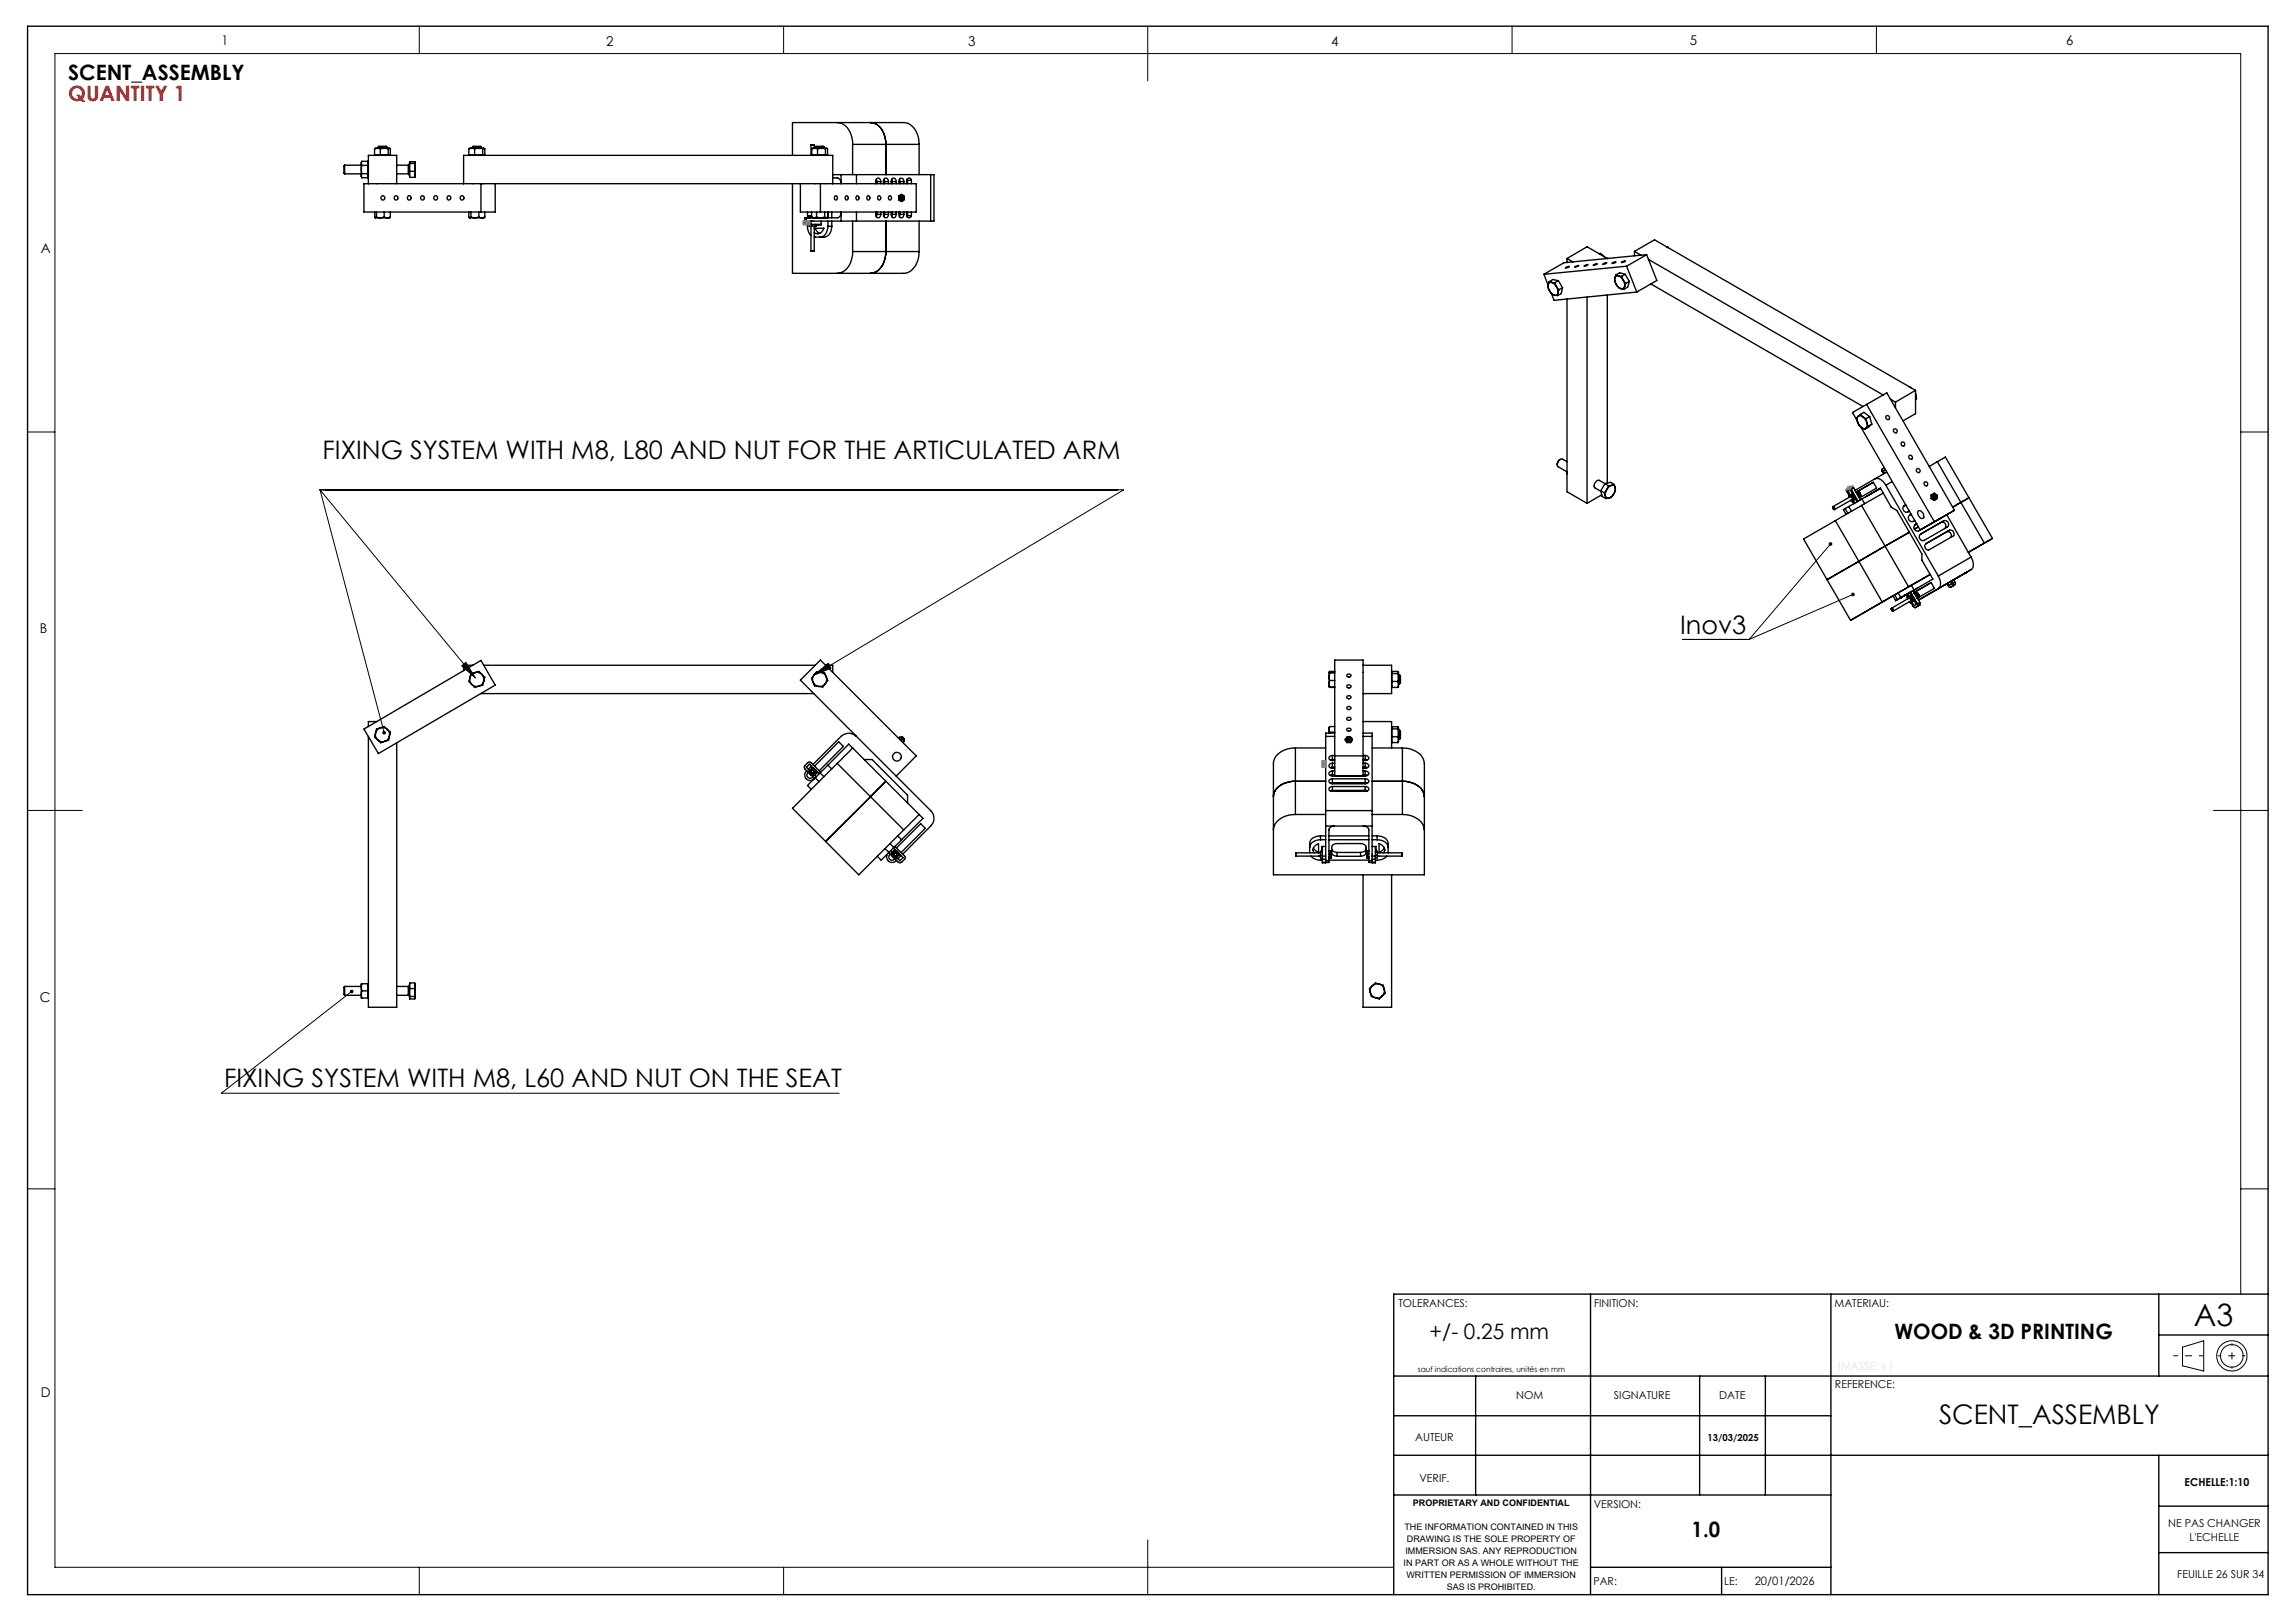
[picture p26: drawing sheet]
<svg xmlns="http://www.w3.org/2000/svg" width="420mm" height="297mm" viewBox="0 0 420 297" stroke-linecap="round" stroke-linejoin="round" font-family="sans-serif">
<defs><g id="words">
<text font-size="5.6" x="401.5" y="242.6">A3</text>
<text font-size="4.9" x="354.9" y="260.7">SCENT_ASSEMBLY</text>
<g font-size="4.7">
<text x="59" y="84.1">FIXING SYSTEM WITH M8, L80 AND NUT FOR THE ARTICULATED ARM</text>
<text x="307.5" y="116">Inov3</text>
<text x="41" y="199">FIXING SYSTEM WITH M8, L60 AND NUT ON THE SEAT</text>
</g>
<g font-size="3.9">
<text x="12.5" y="14.7">SCENT_ASSEMBLY</text>
<text x="261.6" y="245">+/- 0.25 mm</text>
<text x="346.7" y="245">WOOD &amp; 3D PRINTING</text>
<text x="309.6" y="281.3">1.0</text>
</g>
<text font-size="3.9" fill="#f00" x="12.5" y="18.6">QUANTITY 1</text>
<g font-size="2.5">
<text x="40.5" y="8.2">1</text>
<text x="110.9" y="8.4">2</text>
<text x="177.2" y="8.4">3</text>
<text x="243.6" y="8.4">4</text>
<text x="309.3" y="8.2">5</text>
<text x="378.1" y="8.2">6</text>
<text x="7.4" y="46.4">A</text>
<text x="7.3" y="115.8">B</text>
<text x="7.3" y="183.3">C</text>
<text x="7.5" y="255.6">D</text>
</g>
<text font-size="2.1" x="321.1" y="290.1">20/01/2026</text>
<g font-size="2">
<text x="255.9" y="239.1">TOLERANCES:</text>
<text x="291.7" y="239.1">FINITION:</text>
<text x="335.7" y="239.1">MATERIAU:</text>
<text x="277.5" y="256.1">NOM</text>
<text x="295.4" y="256.1">SIGNATURE</text>
<text x="314.6" y="256.1">DATE</text>
<text x="335.8" y="254">REFERENCE:</text>
<text x="259" y="263.6">AUTEUR</text>
<text x="259.8" y="271.2">VERIF.</text>
<text x="291.7" y="276">VERSION:</text>
<text x="399.8" y="272">ECHELLE:1:10</text>
<text x="396.8" y="279.5">NE PAS CHANGER</text>
<text x="400.7" y="282">L'ECHELLE</text>
<text x="291.6" y="290.1">PAR:</text>
<text x="315.5" y="290.1">LE:</text>
<text x="398.5" y="288.7">FEUILLE 26 SUR 34</text>
</g>
<text font-size="1.8" x="312.5" y="263.7">13/03/2025</text>
<g font-size="1.6">
<text x="258.6" y="275.6">PROPRIETARY AND CONFIDENTIAL</text>
<text x="257" y="280">THE INFORMATION CONTAINED IN THIS</text>
<text x="256.9" y="286.6">IN PART OR AS A WHOLE WITHOUT THE</text>
<text x="257.2" y="284.4">IMMERSION SAS. ANY REPRODUCTION</text>
<text x="257.5" y="282.2">DRAWING IS THE SOLE PROPERTY OF</text>
<text x="257.4" y="288.8">WRITTEN PERMISSION OF IMMERSION</text>
<text x="264.8" y="291">SAS IS PROHIBITED.</text>
</g>
<text font-size="1.4" x="259.5" y="251">sauf indications contraires, unités en mm</text>
</g></defs>
<g fill="none" stroke="#000" stroke-width=".25">
<path d="M5 4.8h410.1v287h-410.1zM63.1 30.2l-.2 .1v1.4l.2 .1M63.1 30.2v1.6M63.1 30.2h3M63.1 31.8h3M66.2 30.3v1.5M66.2 31.8v.7M66.2 29.5v.8M66.2 29.5l-.1 .3v2.4l.1 .3M66.2 31.8h1.1M66.2 29.5h1.1M66.2 30.3h1.1"/>
<path d="M66.2 32.5h1.1M67.3 29.5v.8M67.3 30.3v1.5M67.3 31.8v.7M67.3 29.5l.1 .3M67.4 33.6v-5.2h5.2v5.2M67.4 32.2l-.1 .3M68.5 27.2h1.1M68.5 28.3l.5 .1 .6-.1M68.5 28.3l.3 .1M68.5 27.2v1.1M68.6 38.8l.1 1"/>
<path d="M68.7 39.8v.1M68.7 39.9h.9M68.9 39.7l.7 .2M68.9 39.7l-.2 .2M68.9 38.8v.9M69.2 26.9h1.6M69.2 26.9v.2M69.6 27.2h1.4M69.6 28.3l.6 .1 .8-.1M69.6 39.9h1.3M69.6 27.2v1.1M70.3 39.7l.6 .2"/>
<path d="M70.3 39.7l-.7 .2M70.3 38.8v.9M70.6 26.8h-1.3l-.1 .1M70.6 26.8h.1M70.7 26.8l.1 .1M70.8 26.9v.2M71 27.2h.4v1.1l-.2 .1-.2-.1M71 27.2v1.1M71.3 27.2l-2.5-.1-.3 .1M71.3 28.4h-.1M71.4 39.7l-.5 .2M71.4 39.7l-.1 .2h-.4"/>
<path d="M71.4 38.8v.9M72.6 30.2h2.1v1.6h-2.1M74.7 31.7l.2 .1M74.9 31.8v.1M74.9 30.2v1.6M74.9 30.2l-.2 .1M74.9 30.1v.1M75 29.8v2.4M75 31.4h.9M75 29.9h.9M75.9 29.9l.1 .8M75.9 31.4l.1 .5"/>
<path d="M76 29.7h.1M76 30.7l-.1 .7M76 30.7v1.2M76 31.9l-.1 .6M76 29.7l-.1 .2M76 29.7v1M76 29.7l-.1-.1h-.9v2.9h.9M84.8 33.6v-5.2h67.6v5.2M85.8 27.2h1.1M85.8 28.3l.5 .1 .6-.1M85.8 38.8v.9l.2 .2M85.8 28.3l.2 .1"/>
<path d="M85.8 27.2v1.1M85.9 39.8l.1 .1M86 39.9h.9M86.2 39.7l.7 .2M86.2 39.7l-.2 .2M86.2 38.8v.9M86.5 26.9l.1-.1h1.3l.2 .1M86.5 26.9h1.6M86.5 26.9v.2M86.9 27.2h1.4M86.9 28.3l.6 .1 .8-.1M86.9 27.2v1.1"/>
<path d="M86.9 39.9h1.3M87.6 39.7l-.7 .2M87.6 39.7l.6 .2M87.6 38.8v.9M88 33.6v5.2M88.1 26.9v.2M88.3 27.2h.4v1.1l-.2 .1-.2-.1M88.3 27.2v1.1M88.6 27.2l-2.6-.1-.2 .1M88.6 28.4h-.1M88.7 39.7l-.5 .2M88.7 39.7l-.2 .2h-.3"/>
<path d="M88.7 38.8v.9M90.6 33.6v5.2h-24v-5.2h101.1v5.2h-21.2v-5.2M145 33.6v16.4h20.4a3.5 3.5 0 0 0 2.8-4M147.6 39.9h-.3v1.2M147.6 39.9v.6M147.8 38.8v1.1M148.1 39.6h.4h-.2M148.1 39.6h.2M148.1 39.6v.3M148.2 39.5l-.1 .1M148.2 39.5l.1 .1M148.2 39.5h.3l-.2 .1"/>
<path d="M148.3 39.6v.3M148.4 26.5h.6M148.4 26.5v1.9M148.5 39.7l.5 .2M148.5 38.8v.9M148.6 27.2h1M148.6 28.3l.4 .1 .6-.1M148.6 28.3l.2 .1M148.6 27.2v1.1M148.9 39.9h.1M149 39.9h1.2M149 26.5v.6"/>
<path d="M149.2 26.9l.1-.1h1.4l.1 .1M149.2 26.9h1.6M149.2 26.9v.2M149.3 39.9h.1M149.4 39.7l.8 .2M149.4 39.7l-.4 .2M149.4 38.8v.9M149.6 27.2h1.5M149.6 28.3l.6 .1 .9-.1M149.6 27.2v1.1M150.1 33.6v5.2M150.2 39.9h1"/>
<path d="M150.8 26.9v.2M150.9 39.7l-.7 .2M150.9 39.7l.3 .2M150.9 38.8v.9M151.1 27.2h.3v1.1l-.2 .1-.1-.1M151.1 27.2v1.1M151.3 27.2l-2.5-.1-.2 .1M151.3 28.4h-.1M151.4 39.8l-.2 .1M151.5 38.8v.9l-.3 .2M151.5 38.8v1.1M152.2 38.8v1.1"/>
<path d="M152.4 32.6h.8a.96 .96 0 0 1 .7 1M152.4 32h1.5M152.9 35.8a.35 .35 0 0 1 .3 .4 .35 .35 0 0 1-.4 .3l-.1-.3zM153.2 22.4a3.1 3.1 0 0 1 2.7 2.9l.1 1.1M153.9 32h2.8M153.9 38.9a.88 .88 0 0 1-.7 1h-5.6M153.9 32v1.6M153.9 38.8v1.7M154.8 35.8a.35 .35 0 0 1 .4 .4 .35 .35 0 0 1-.4 .3l-.1-.3zM156 26.4v5.6M156 26.4h12.2M156.7 32h13.6"/>
<path d="M156.7 32v1.6M156.7 38.8v1.7M156.8 35.8a.35 .35 0 0 1 .4 .4 .35 .35 0 0 1-.5 .3l-.1-.3zM158.8 35.8a.35 .35 0 0 1 .4 .4 .35 .35 0 0 1-.5 .3l-.1-.4zM159.3 22.4a3.1 3.1 0 0 1 2.7 2.9l.1 1.1v5.6M160.3 38.8a.87 .87 0 0 0 .3 1.1 .53 .53 0 0 0 .6-.7M160.4 32.8l.1 .4M160.5 39.2l-.1 .4M160.5 33.2h.7M160.5 39.2h.7M160.5 33.2v.4M160.5 38.8v.4"/>
<path d="M160.8 35.8a.35 .35 0 0 1 .4 .4 .35 .35 0 0 1-.5 .3l-.1-.4zM161.2 33.2a.48 .48 0 0 0-.5-.6 .48 .48 0 0 0-.4 .6v.4M161.2 33.2v.4M161.2 38.8v.4M161.7 38.8a.87 .87 0 0 0 .3 1.1 .53 .53 0 0 0 .6-.7M161.8 32.8l.1 .4M161.9 39.2l-.1 .4M161.9 33.2h.7M161.9 39.2h.7M161.9 33.2v.4M161.9 38.8v.4M162.6 33.2a.48 .48 0 0 0-.5-.6 .48 .48 0 0 0-.4 .6v.4"/>
<path d="M162.6 33.2v.4M162.6 38.8v.4M162.8 35.8a.35 .35 0 0 1 .4 .4 .35 .35 0 0 1-.5 .3l-.1-.4zM163.1 38.8v.4a.48 .48 0 0 0 .4 .7 .48 .48 0 0 0 .5-.7M163.2 32.8l.1 .4M163.3 39.2l-.1 .4M163.3 33.2h.7M163.3 39.2h.7M163.3 33.2v.4M163.3 38.8v.4M164 33.2a.48 .48 0 0 0-.5-.6 .48 .48 0 0 0-.4 .6v.4M164 33.2v.4"/>
<path d="M164 38.8v.4M164.5 35.9h.2M164.5 36.5h.2M164.5 35.9v.6M164.5 36.5l.4 .4h.2M164.5 38.8v.4a.48 .48 0 0 0 .5 .7 .48 .48 0 0 0 .4-.7M164.6 32.8l.1 .4M164.7 39.2l-.1 .4M164.7 36.5l.4 .4M164.7 33.2v.4M164.7 35.9v.6M164.7 38.8v.4"/>
<path d="M164.7 33.2h.7M164.7 39.2h.7M165.1 35.6l.4 .3v.3M165.1 35.6l-.4 .3M165.1 35.6h-.2l-.4 .3M165.2 35.9a.26 .26 0 0 1 .3 .3 .26 .26 0 0 1-.4 .2v-.2zM165.2 36a.22 .22 0 0 1 .3 .2 .22 .22 0 0 1-.3 .2zM165.3 35.9a.31 .31 0 0 0-.4 .3 .31 .31 0 0 0 .4 .3M165.4 33.2a.48 .48 0 0 0-.4-.6 .48 .48 0 0 0-.5 .6v.4M165.4 33.2v.4M165.4 38.8v.4M165.5 36.3v.2l-.4 .4"/>
<path d="M165.9 38.8v.4a.46 .46 0 0 0 .3 .6 .46 .46 0 0 0 .6-.3M166 32.8l.1 .2M166.1 33v.6M166.1 38.8v.7M166.1 33h.7M166.1 39.5h.7M166.1 39.5l-.1 .1M166.8 33a.46 .46 0 0 0-.6-.4 .46 .46 0 0 0-.3 .6v.4M166.8 33v.6M166.8 38.8v.7M168.2 26.4a3.7 3.7 0 0 0-2.4-3.9l-20.8-.1v6M168.2 26.4v5.6"/>
<path d="M170.3 32h.6v8.5h-.6M170.3 32v8.5M147.3 41.1h.5M147.8 41.1v.7l.2 .7 .4 .6M147.8 41.1h.6M147.8 40.5h.6M147.8 40.5h-.6v.6h.1M147.8 40.5v.6M148.1 41.1v.3h1.2v-.3M148.4 45.9h.6M148.4 40.5v.6M148.4 41.4v4.5"/>
<path d="M148.4 41.1h1.9M148.4 40.5h5.5M148.6 41.1v.3M149 41.8h1.8a1.1 1.1 0 0 1-1.8 .7M149 41.4v4.5M149.2 41.1v.3M149.2 41.8l.4 .7 .4 .2M149.7 41.1v.1M150.3 40.5v.7h-1M151.5 41.4a1.75 1.75 0 0 1-1.4 2M151.5 41.4h.7M151.5 40.5v.9"/>
<path d="M152.2 41.4a1.75 1.75 0 0 1-1.4 2h-1.8M152.2 40.5v.9M153.9 40.5h2.8M156 46a3.8 3.8 0 0 1-2.4 4h-.4M156 40.5v5.5M156 46h12.2M156.7 40.5h13.6M162.1 40.5v5.5a3.8 3.8 0 0 1-2.4 4h-.4M168.2 40.5v5.5M282.5 50.2l.8 1.9M283.3 52.1l.1 .9 .2 .3M283.3 52.1a1.22 1.22 0 0 0 .3 1.2"/>
<path d="M283.5 51.5l.5 .2M283.5 51.5l-.2 .6M283.6 53.3l.5 .6 .4 .1M283.6 53.3a1.18 1.18 0 0 0 .9 .7M284 51.7a.5 .5 0 0 0-.7 .4M284 51.7l.4 .2 .4 .5M284 51.7h.5M284.5 54l.6 .1M284.5 51.7l.3 .7M284.8 52.4l.5 .6M284.8 52.4l.2 .5 .1 .7M285.1 53.6a.5 .5 0 0 1-.6 .4"/>
<path d="M285.1 53.6v.5M285.2 51.4l-.7 .3M285.2 51.4l.8 1.3M285.2 51.4l-1-.3-.7 .4M285.3 53l-.2 .6M286 52.7l-.7 .3M286 52.7l-.3 1-.6 .4M286.5 49l.7-.2-.3 .2zM286.8 47.3l1.1 .6M286.8 47.3l3.6-2.1 3.7 2.1M286.8 47.3v.7M286.8 54.7v35.3l3.6 2.1"/>
<path d="M288.1 48.9l.8-.3-.5 .3zM289.9 48.6l.7-.2-.4 .3zM290.4 54.4v37.7M291.6 48.5l.7-.2-.4 .2-.3 .1zM292.7 46.5l.1-.1 .9 .6M293.3 48.3a.46 .46 0 0 1 .7-.1zM294.1 47.3h.1M294.1 54v34.4M295 48.2l.7-.3-.2 .2zM295.5 50.9l.1 .7 .2 .4M295.5 50.9a1.35 1.35 0 0 0 .3 1.1M295.7 50.3l.5 .2"/>
<path d="M295.7 50.3l-.2 .6M295.8 52l.3 .4 .6 .4M295.8 52a1.18 1.18 0 0 0 .9 .8M296.2 50.5l.3 .2 .6 .6M296.2 50.5a.5 .5 0 0 0-.7 .4M296.2 50.5l.6 .1M296.7 52.8l.6 .1M296.7 48l.8-.2zM296.8 50.6l.3 .7M297.1 51.3l.2 .6v.5M297.1 51.3l.4 .6M297.3 52.4v.5"/>
<path d="M297.3 52.4a.5 .5 0 0 1-.6 .4M297.4 50.2l-.6 .4M297.4 50.2l.8 1.3M297.4 50.2l-1-.3-.7 .4M297.5 51.9l-.2 .5M297.7 48.7l1.8 4.7M297.7 48.7l-15.2 1.5M298.2 51.5l-.7 .4M298.2 51.5l-.3 1-.6 .4M299.1 46v.8M299.1 46l1.2 .7M299.1 46l3.7-2.1 47.8 27.5"/>
<path d="M299.5 53.4l-15.1 1.6-.5-1.3M301.3 46.6l1.9 4.7-3.7 2.1M301.3 46.6l-3.6 2.1M301.3 46.6l-15.1 1.5-3.7 2.1M301.7 47.5l42.9 24.8M302.1 52l38.9 22.4M305 45.2h.1M305 45.2l.3 .1M339.9 77.1l.3 .7 .4 .4M340 76.2l-.1 .4v.5M340 76.2a.77 .77 0 0 1 .9 .1M340 76.2l-.2 .2 .1 .7"/>
<path d="M340.5 75.8l.4 .5M340.5 75.8l-.5 .4M340.5 75.8l.6-.3 1.1 .7M340.5 78.1l10.9 18.9M340.6 78.2a.65 .65 0 0 0 .9 .1M340.6 78.2l.7 .4M340.9 76.3l.6 .6 .1 .5M340.9 76.3l.6 .3M341.5 76.6l.1 .8M341.5 78.3l-.2 .3M341.6 74l12.4 21.5-2.6 1.5M341.6 74l3.7-2.1 12.4 21.5"/>
<path d="M341.6 74l-2.6 1.5 .9 1.5M341.6 77.4l.3 .6M341.6 77.4l.1 .5-.2 .4M341.9 78l-.4 .3M342.2 76.2l-.7 .4M342.2 76.2l.3 1.4M342.5 77.6l-.6 .4M342.5 77.6l-.6 .6-.6 .4M345.9 73l1 .6M346.6 78.5a.37 .37 0 0 1 .6 .3 .37 .37 0 0 1-.5 .3l-.2-.3zM346.9 73.6v1M349.4 70.8h.1"/>
<path d="M349.4 70.8l.3 .1M350.6 72l.1 1-.1 .1M350.6 71.4v4.3l-2.3 1.3M350.6 71.4l-3.7 2.2M285.5 84.1a1.06 1.06 0 0 0-.5 .9M286.7 86.6h.1M286.7 86.6l.1 .1M286.8 84.5l-.8-.5a.91 .91 0 0 0-.8 1.4l1.6 1-.1 .2M292.9 89.8l.7 .4M292.9 89.8l.3 1 .6 .4M293.1 90.6l-2.7 1.5M293.6 90.2l.2 .5"/>
<path d="M293.7 88.5l-1-.6a.94 .94 0 0 0-.8 1.4l1.1 .6M293.7 88.5l-.8 1.3M293.7 88.5l.7 .4M293.7 88.5l1-.2 .7 .3M293.8 90.7a.5 .5 0 0 0 .6 .5M293.8 90.7v.5M294.1 89.6l-.5 .6M294.1 89.6l-.3 .6v.5M294.4 88.9l-.3 .7M294.4 91.2h-.6M295 88.8a.49 .49 0 0 1 .6 .4M295 88.8l-.5 .3-.4 .5"/>
<path d="M295 88.8l-.6 .1M295.3 90.4l-.3 .4-.6 .4M295.3 90.4a1.18 1.18 0 0 1-.9 .8M295.4 88.6l-.4 .2M295.4 88.6l.2 .6M295.6 89.2l-.1 .9-.2 .3M295.6 89.2a1.22 1.22 0 0 1-.3 1.2M335.4 92.9v-.1a.3 .3 0 0 1 .3 .1 .3 .3 0 0 1 0 .3M335.5 92.7l3.1-1.8a.35 .35 0 0 1 .3 .5l-3.2 1.8M335.6 93.2h.1M335.9 95.3l4.3 7.4M335.9 95.3l-5.8 3.3 4.3 7.5"/>
<path d="M337.7 93.1l-.3 .2 .5 .8M337.7 93.1l.5 .8M338.3 90.8l.1 .2M338.3 90.8l.6-.4 .4 .4M338.3 92.7l-.6 .4M338.3 92.7l.5 .9M338.4 89.3l-.5 .4 .5 1M338.4 89.3l.4 .2M338.6 90.6l-.3 .2M338.6 90.6l.5 .4M338.6 90.6l-.4-.7 .4-.3 .7 1.2M338.7 91.5l.1 .2 .4-.2"/>
<path d="M338.8 89.5l1.2 2.2M338.9 91.7l.2 .2M339 91.7l.3 .5M339.1 91l.1 .5M339.2 90.6h-.1M339.2 91.5l.2 .5M339.2 89.3l-.3-.3-.5 .3M339.2 89.3l-.4 .2M339.2 89.3l1.3 2.2M339.3 90.8l-.2 .2M339.3 90.8l.1 .6-.2 .1M339.3 90.9l.6 .9"/>
<path d="M339.4 91.1v.1M339.7 90.1l.3 .3 .1 .4-.1-.4-.3-.2M339.8 90l.2 .1M339.8 90.3l.2 .4M339.9 90.4l.1 .2M340 90.1l.3 .5M340 89.9l.4 .4 .1 .4-.1 .3M340 89.9l.5 .6M340 89.9l.1 .1M340.1 90.9a.63 .63 0 0 0-.4-.8l3.1-1.8 .6 1-3.1 1.8M340.1 90l.3 .3 .1 .4-.1 .3M340.1 90l-.1 .1"/>
<path d="M340.1 90l.1 .1M340.1 90h.1M340.3 90.6l-.1 .4M340.4 91h-.1M340.5 90.5l-.1 .5M340.5 90.5l-.2 .1M340.5 90.5v.1M340.7 92.5l-4.8 2.8M340.7 92.5l4.3 7.4M340.7 91.3l-2.4 1.4M340.7 91.3l.5 .9M343.1 87.6a1.77 1.77 0 0 1 2 1.2"/>
<path d="M343.1 87.6l-3.6 2.1M344.1 89.4l2 3.4 1 .6 4.6 8v1.1l2 3.5-3.6 2.1M344.1 89.4l-2.7 1.5M344.1 89.4l-2.3 1.3M344.1 89.4l-3.4 1.9M344.6 90.2l-3.9 2.3M344.8 85.6l-.5 .4 .4 .7M345 99.9l-4.8 2.8M345 99.9l4.3 7.5M345.1 85.9l-.5 .3 .3 .4M345.1 88.8l9.6 16.6M345.3 86.4l-2.2 1.2"/>
<path d="M346.3 88.1l-1.2 .7M348.8 92.4a.68 .68 0 0 0-.4 1 .68 .68 0 0 0 1 .1M349.4 97.4l-4.4 2.5M349.7 94.1a.68 .68 0 0 0-.4 1 .68 .68 0 0 0 1.1 .1M350.8 85.8a.37 .37 0 0 1 .6 .2 .37 .37 0 0 1-.5 .4l-.2-.3zM351.1 93.5a.89 .89 0 0 1 .8 .4 .89 .89 0 0 1 0 1 .95 .95 0 0 1-.8-1.4zM351.1 96.4l-.8 .4M351.3 97.9l4.4-2.6a.66 .66 0 0 1 .8 .3 .66 .66 0 0 1-.1 .8l-4.3 2.5a.69 .69 0 0 1-.7-.2 .69 .69 0 0 1-.1-.8zM352.1 88.3a.36 .36 0 0 1 .5-.1 .36 .36 0 0 1 .1 .5 .36 .36 0 0 1-.5 .1zM352.4 99.6l4.3-2.6a.69 .69 0 0 1 .8 .3 .69 .69 0 0 1 0 .7l-4.6 2.7-.2-.1a.69 .69 0 0 1-.3-1zM353.4 91.2l.5 .4M353.5 90.5l.1 .6"/>
<path d="M353.5 90.5l.5-.3 .5 .4v.6M353.5 90.5l-.2 .1 .1 .6M353.6 91.1l.5 .4-.2 .1M353.6 91.1l-.2 .1M354 90.5a.31 .31 0 0 0-.2 .5 .31 .31 0 0 0 .5 0M354.5 84.5l1.5-.9 8.6 14.9M354.5 91.2l-.6 .4M354.5 91.2l-.1 .1M354.5 84.5l4.3 7.4M354.5 84.5l-1.4 .9M355.4 94.7l-4.3 2.5a.68 .68 0 0 1-.8-.5 .68 .68 0 0 1 .5-.9M355.7 95.3l-.5 .3a.67 .67 0 0 1 .8 .3 .67 .67 0 0 1-.1 .8"/>
<path d="M356.2 97.3a.66 .66 0 0 1 .8 .2 .66 .66 0 0 1 0 .8M356.3 94.2l4.4 7.7M356.7 97l-4.2 2.5M357.7 93.4l-6.3 3.6M357.7 93.4l-2.6 1.5M358.8 91.9l-1.4 .9M358.8 91.9l4.3 7.5M360.3 91.1l-1.5 .8M334.4 106.1l4.3 7.4M340.2 102.7l-5.8 3.4M340.2 102.7l4.3 7.5M344.5 110.2l-5.8 3.3"/>
<path d="M346.1 111.4a.21 .21 0 0 1 .3 .1 .21 .21 0 0 1-.1 .3zM346.2 111.3l-.1 .2M346.2 111.3a.3 .3 0 0 1 .3 .2 .3 .3 0 0 1-.1 .3h-.1M346.2 111.3l3.1-1.8a.35 .35 0 0 1 .3 .5l-3.1 1.8M346.4 109l.5 .9M346.4 109l-7.7 4.5M346.7 108.9l-.3 .1M346.7 108.9l.5 .8M347.4 108.5l.5 .9M347.4 108.5l-.7 .4M347.7 109.4l1.8-1zM347.9 109.4l-.7 .3"/>
<path d="M347.9 109.4h.1M348.9 108.8l-2 1.1 .3-.2M348.9 108.8l.2 .5M349 109l.1 .4M349.1 108.7l.3 .5M349.3 107.4l-4.8 2.8M349.4 109.2l-.4 .2 .1 .2M349.4 109.2l.4 .3M349.4 109.2l.2-.2 .4 .4M349.4 110.1l.2 .2M349.5 108.4l.5 .9M349.7 108.3l1.2 2.2"/>
<path d="M349.7 110.2l.5 .9 .3 .1M349.8 109.5l.1 .6 .3-.1M349.8 110.2l-.2 .1M349.9 109.1l-.1 .1M350 109.4l-.2 .1M350 109.4l.2 .6M350.1 109.5l.6 1.1-.4 .2-.4-.7M350.1 108.1l1.2 2.1M350.1 108.1l-1.4 .8 .2-.1M350.2 109.7h-.1M350.2 110l-.6 .3M350.3 108.4l3.1-1.8 .6 1.1-3.1 1.8"/>
<path d="M350.3 108l-.5-.9-2.4 1.4M350.3 108l-2.4 1.4M350.4 108.6l.3 .1M350.4 108.7a.67 .67 0 0 1 .5 .8M350.4 108.4l.5 .1 .3 .4v.4v-.4l-.3-.4M350.4 108.4l-.1 .1 .4 .2M350.4 108.4l.5 .1M350.4 108.8l.3 .2 .1 .4M350.6 108.9l.1 .1M350.6 109h.1M350.7 109v.2M350.7 109v.3"/>
<path d="M350.7 108.7l.3 .5M350.8 109.4v-.4l-.4-.3 .4 .3v.4M350.9 108.5h.1M350.9 108.5l-.2 .2M350.9 108.5v.1M350.9 110.5v.4l.4-.2M350.9 110.9l-.4 .3M350.9 107.6l-.6 .4M351 109.2v.2M351 109.2l-.1 .2M351.2 109.1l-.2 .1M351.2 109.1h.1"/>
<path d="M351.3 110.2v.5M351.3 110.2l-.4 .3M351.3 110.7l-.8 .5M353.2 105.1l-3.9 2.3M354.7 105.4a1.76 1.76 0 0 1 0 2.3M354.7 107.7l-3.6 2.1M355.8 107.1l-1.2 .7M355.8 107.1l-1.1 .6M356.3 106.8l.3 .6 .3 .1M356.9 106.5l.3 .4-.5 .2-.2-.4M357.1 106.4l.2 .4M357.3 106.8l.1 .2-.1 .2 .5-.2"/>
<path d="M357.4 107.2l-.5 .3M357.5 106.1l.3 .4M357.8 106.5l.1 .2-.1 .3M357.8 106.5l-.5 .3M357.8 107l-.9 .5M359.6 104.9l-3.8 2.2M359.8 104.8l.2-.1-.4 .2M359.8 104.8h.1M359.8 104.8l-4 2.3M360.2 101.1l4.4-2.6zM360.7 101.9a1.72 1.72 0 0 1 0 2.3M360.7 104.2l-1.1 .7"/>
<path d="M360.7 101.9l-6 3.5M360.7 104.2l-4.5 2.7M66.6 133.4l21.4-12.5 2.6 4.5-21.3 12.5zM67.4 134.8v49.5h5.2v-48.4M68.7 134.2a1.34 1.34 0 0 0 .4 1.2M68.7 134.2l-.1 .7 .5 .5M69 132h-1.6v1M69.1 135.4a1.27 1.27 0 0 0 1.3 .3M69.1 135.4l.6 .5 .7-.2M69.6 133.2a1.27 1.27 0 0 1 1.3 .3M69.6 133.2l.7-.2 .6 .5M69.6 133.2a1.29 1.29 0 0 0-.9 1"/>
<path d="M69.6 133.2l-.7 .2-.2 .8M70.9 133.5l.5 .5-.1 .7M70.9 133.5a1.34 1.34 0 0 1 .4 1.2M71.3 134.7a1.29 1.29 0 0 1-.9 1M71.3 134.7l-.2 .8-.7 .2M86 124a1.3 1.3 0 0 0 .3 1.2M86 124l-.2 .7 .5 .5M86.3 125.2a1.3 1.3 0 0 0 1.3 .4M86.3 125.2l.6 .6 .7-.2M86.5 121.7h-1.7v1M86.9 123.1a1.3 1.3 0 0 1 1.3 .3M86.9 123.1l.7-.2 .6 .5"/>
<path d="M86.9 123.1a1.15 1.15 0 0 0-.9 .9M86.9 123.1l-.7 .2-.2 .7M87.9 126.9h61M88.2 123.4l.5 .5-.2 .8M88.2 123.4a1.3 1.3 0 0 1 .3 1.3M88.5 124.7a1.48 1.48 0 0 1-.9 .9M88.5 124.7l-.2 .7-.7 .2M88.5 121.7h60.7M148.8 124.8a1.31 1.31 0 0 0 1 .8M148.8 124.8l.3 .7 .7 .1M149 123.5a1.14 1.14 0 0 0-.2 1.3M149 123.5l-.5 .6 .3 .7"/>
<path d="M150.2 123l.7 .2 .3 .7M150.2 123a1.16 1.16 0 0 1 1 .9M150.2 123a1.2 1.2 0 0 0-1.2 .5M150.2 123l-.8-.1-.4 .6M151 125.1a1.2 1.2 0 0 1-1.2 .5M151 125.1l-.4 .6-.8-.1M151.1 121.7h1.3v1.3M151.2 123.9l.3 .6-.5 .6M151.2 123.9a1.38 1.38 0 0 1-.2 1.2M153.2 139.7l12.2 12.2M153.2 139.7l-8.2 8.2 6.1 6.1M156 136.9l-2.8 2.8"/>
<path d="M156.7 134.8a1.96 1.96 0 0 0-2.8 0l-5.1 5.1M156.7 134.8l13.6 13.5a1.96 1.96 0 0 1 0 2.9l-5.1 5.1M156.7 134.8l-10.2-10.3 3.6-3.7 17.6 17.5-3.7 3.7M158.2 139h1.4l6.5 6.5v1.4M164.5 135.1l.2-.2 .8 .7-.3 .3M165.1 134.9l.4 .4M165.1 134.9l-.2 .1M165.1 135.3l-.2 .2M165.5 135.3l-.2 .2M237.1 136.9a3.9 3.9 0 0 0-4 2.4l-.1 20.8h27.7v-20.4a3.4 3.4 0 0 0-3.5-2.8h-.6M237.1 136.9v12.1M237.1 136.9h5.5"/>
<path d="M242.6 134.8v13.5M242.6 134.8h1.7M243.2 123.9l.1 .6M243.2 123.9v1.2M243.2 125.1l.1 .6M243.2 123l.1 .2M243.2 123v.9M243.2 125.6l.1 .1M243.2 125.1v.5M243.2 133.5l.1 .5M243.2 133.5v.7M243.2 125.6l.1 .2h1"/>
<path d="M243.3 123.2l-.1 .7M243.3 124.5l-.1 .6M243.3 133l-.1 .5M243.3 122.9h1M243.3 122.9h.1M243.3 122.9l-.1 .1M243.3 123.2h1M243.3 124.5h1M243.3 125.7h1M243.3 134h1M243.3 134v.2M243.3 133h1"/>
<path d="M243.8 139.7a.48 .48 0 0 0-.6 .4 .48 .48 0 0 0 .6 .5h.5M243.8 138.3a.48 .48 0 0 0-.6 .4 .48 .48 0 0 0 .6 .5h.5M243.8 139l-.3 .1M243.8 139h.5M243.8 139.7h.5M243.8 138.3h.5M243.8 138.3v.7M243.8 139.7v.7M244.3 122.9h-1l-.1 .1M244.3 134.2h-1.7v.6M244.3 138.3h5.1M246.2 135.3l.3 .3"/>
<path d="M246.2 135.3v.2l.3 .4M246.5 125.5a.4 .4 0 0 1 .5-.2 .4 .4 0 0 1 .2 .4 .4 .4 0 0 1-.4 .2 .4 .4 0 0 1-.3-.4zM246.5 123.5a.4 .4 0 0 1 .4-.2 .4 .4 0 0 1 .3 .4 .39 .39 0 0 1-.4 .2 .39 .39 0 0 1-.3-.4zM246.5 135.9h.7M246.5 135.6h.7M246.5 135.6v.3M246.6 135.1a.31 .31 0 0 0 .3 .4 .31 .31 0 0 0 .3-.4M246.6 129.4a.34 .34 0 0 1 .4-.1 .34 .34 0 0 1 .1 .4 .34 .34 0 0 1-.5 .1 .34 .34 0 0 1 0-.4zM246.6 127.4a.34 .34 0 0 1 .4-.1 .34 .34 0 0 1 .1 .5 .34 .34 0 0 1-.5 .1 .34 .34 0 0 1 0-.5zM246.6 131.3a.35 .35 0 0 1 .5 0 .35 .35 0 0 1 0 .5h-.5l-.1-.3zM246.6 133.3l.2-.1 .4 .2a.35 .35 0 0 1-.4 .4 .35 .35 0 0 1-.2-.5zM246.6 134.9h.4l.1 .1a.26 .26 0 0 1-.3 .3 .26 .26 0 0 1-.2-.4z"/>
<path d="M246.8 134.9h-.3l-.3 .4M246.9 134.9h.3l.3 .4M247.2 135.6v.3M247.5 135.3l-.3 .3M247.5 135.3v.2l-.3 .4M249.4 134.2h1.7v.6M249.4 132h5.3v4.9M249.4 139h.4M249.4 121.7h5.3v5.2h-5.3M249.4 139.7h.4M249.4 138.3h.4M249.4 134.8h1.7"/>
<path d="M249.8 139.7a.49 .49 0 0 1 .7 .4 .49 .49 0 0 1-.7 .5h-.4M249.8 138.3a.49 .49 0 0 1 .7 .4 .49 .49 0 0 1-.7 .5h-.4M249.8 139l.5 .1M249.8 138.3v.7M249.8 139.7v.7M251.1 134.8v13.5M251.1 136.9h5.5M254.7 125.6l.1 .2M254.7 135.6l.1 .3M254.7 123v.1M254.7 133.1v.1M254.8 123.3v-.4h1v.4"/>
<path d="M254.8 123.3v1.4M254.8 124.7v1.1M254.8 133.4v1.4M254.8 133.4v-.4h1v.4M254.8 134.8v1.1M254.8 123.3h1M254.8 124.7h1M254.8 125.8h1M254.8 133.4h1M254.8 134.8h1M254.8 135.9h1M255.8 124.7v1.1"/>
<path d="M255.8 123.3v1.4M255.8 133.4v1.4M255.8 134.8v1.1M255.9 123v2.6l-.1 .2M255.9 133.1v2.5l-.1 .3M255.9 125.1h.3M255.9 123.5h.3M255.9 135.3h.3M255.9 133.6h.3M256.2 123.5l.1 .2v1.3l-.1 .1M256.2 123.5v1.6M256.2 133.6v1.7"/>
<path d="M256.2 133.6l.1 .2v1.3l-.1 .2M256.6 136.9v12.1M147.6 141a1.01 1.01 0 0 0-.1 1.5 1.01 1.01 0 0 0 1.5 .1M147.9 141.3a.61 .61 0 0 0-.1 .9 .61 .61 0 0 0 1 0M148.1 141l.5-.4 .6 .2 .1 .6-.4 .4-.7-.2zM148.2 141.5l.2 .2M148.3 141.7l.8 .7M148.5 140.2l-.6 .6M148.8 140.5l-.1 .1h.2M148.9 140.6l.1 .1M148.9 140.6h.1M148.9 140.6h-.2"/>
<path d="M148.9 141.7l.5 .5M149 140.8l-.9-1-.5 .6 .6 .6M149.1 140.2l4.4-4.5 .8 .9-4.4 4.4M149.2 141.7l-.2 .1M149.2 141.7h-.2M149.2 142.3l-1.4 1.4 .7 .8M149.2 140.9l.1 .1M149.2 141.5v.2M149.2 140.9l.7 .7M149.2 142.3l.7 .7M149.3 141h.1M149.3 141v.4l-.1 .3"/>
<path d="M149.3 141v.2M149.6 141.3l-.5 .6M150.1 141.4l.7 .7M150.1 141.4l-.9 .9M150.2 141.3l-1.8-1.7a.35 .35 0 0 0-.6 0l-.5 .5-.1 .4 1 1.1M151.5 140l-1.4 1.4M151.5 140l3.8-3.8 6.8 6.8M151.5 140l.7 .7M162 155.3l.7 .7M162.1 143l-11 11M162.1 143l6.8 6.8-3.9 3.9M162.6 156.1a1 1 0 0 0 0 1.4 1 1 0 0 0 1.4-.1"/>
<path d="M162.6 156l.8 .8M162.7 156l-1.4 1.4-.8-.7M162.9 154.4l.7 .7M162.9 156.3a.61 .61 0 0 0-.1 .9 .61 .61 0 0 0 1 0M162.9 155.7l.4 .4M163.3 156.7l.2 .2M163.4 155.9l-.1 .2M163.4 155.9v.2M163.5 155.2l.7 .7M163.6 155.9h-.2M163.6 155.1l-.9 .9M163.7 155.8l.6 .1 .2 .6-.5 .5-.6-.2-.1-.6z"/>
<path d="M163.8 154.9l1.8 1.8 .1 .3-.7 .8-.4 .1-1.1-1.1M163.8 155.5l-.6 .5M164 155.8h-.4l-.2 .1M164 155.8h.1M164 155.8h-.1M164 155.8l.1 .1M164 155.2l4.5-4.5 .8 .9-4.4 4.4M164.3 153l.7 .7M164.4 156.1l.1 .1M164.4 156l.9 .9-.6 .6-.6-.6M164.5 156.1v.1M164.5 156.2v.2"/>
<path d="M164.5 156.2l-.1 .2M164.6 156.3l-.1 .2M164.9 156.6l-.6 .6M165 153.7l-1.4 1.4M165.4 151.9l-8.2 8.2-6.1-6.1M168.2 149l-2.8 2.9M237.1 149a3.9 3.9 0 0 0-4 2.5l-.1 .4M237.1 149h5.5M237.2 156.1v.6M237.2 156.7h4.5M237.2 156.1h4.5M239.9 156.7l.3 .3 .7 .3 1.1 .1"/>
<path d="M240.3 155.2l.4 .4 .6 .4M240.5 156.1a1.1 1.1 0 0 1 .8-1.7v1.7M241.3 156.7h.1M241.7 153.7a1.76 1.76 0 0 0-2 1.4M241.7 153a1.69 1.69 0 0 0-2 1.4v1.7M241.7 156.5h.3M241.7 153v.7M241.7 155.9h.3M241.7 153.7h.9M241.7 153h.9M241.9 155.5h.1M242 156.7v.5"/>
<path d="M242 157.8v.1h.6v-.1M242 155.8h-.3v1.2h.3M242 156.7h.6M242 157.2h.6M242 154.9v1.8M242 157.2v.6M242 157.8h.6M242.6 156.7v.5M242.6 143h-5.5a3.8 3.8 0 0 0-4 2.4l-.1 .4M242.6 148.3v2.9M242.6 151.2v5.5M242.6 157.2v.6"/>
<path d="M242.6 151.2h8.5M242.6 148.3h8.5M242.6 157.5h.6M242.6 154.9h-.7v.9M243.2 157.5v.3h-.6M243.2 155.8h.3M243.2 157h.3M243.2 155.7h.3M243.2 156.2h.3M243.2 156.8h.3M243.2 153.7h7.3M243.2 157.4h7.3"/>
<path d="M243.2 153h7.3M243.5 155.7v1.1M243.5 156.8v.2M243.5 156.8v.1M243.5 155.8v1.2M243.5 155.7v1.3M243.5 155.7v.5M243.5 156.2v.8M243.5 156.2v.3M243.5 155.8v.2M243.5 155.7v.1M243.5 155.8h.1"/>
<path d="M243.5 156.9h.1M243.5 156.5v.3M243.5 156.5v.4M243.5 156v.5M243.5 156v.2M243.5 156.9v.1M243.7 155.3a.88 .88 0 0 0 1 .7M243.8 143.9a.46 .46 0 0 0-.6 .3 .46 .46 0 0 0 .4 .6h6.5a.47 .47 0 0 0 .4-.6 .47 .47 0 0 0-.7-.3M243.8 142.5a.49 .49 0 0 0-.6 .5 .49 .49 0 0 0 .6 .4h6a.49 .49 0 0 0 .7-.4 .49 .49 0 0 0-.7-.5M243.8 141.1h-.2a.44 .44 0 0 0-.4 .4 .44 .44 0 0 0 .4 .5h6.2l.5-.1a.4 .4 0 0 0 .2-.5 .4 .4 0 0 0-.4-.3h-.3M243.8 144.6l-.3 .1M243.8 143.2l-.3 .1"/>
<path d="M243.8 141.8l-.3 .1M243.8 140.4l-.3 .1M243.8 143.9h6M243.8 142.5h6M243.8 141.1h.5M243.8 141.1v.7M243.8 142.5v.7M243.8 143.9v.7M243.8 144.6h6M243.8 143.2h6M243.8 141.8h.5M243.8 140.4h.5"/>
<path d="M244.2 151.2a.88 .88 0 0 0-1 .7v5.6M244.3 142v-21.2h5.1v21.2M244.7 156.7a.88 .88 0 0 1-1-.7v-.9a.88 .88 0 0 1 1-.7h4.3a.96 .96 0 0 1 1 .7v.9a.96 .96 0 0 1-1 .7M244.7 156.7h4.3M244.7 156v.7M244.7 156h4.3M249 156v.7M249.4 141.1h.4M249.4 141.8h.4M249.4 140.4h.4M249.5 151.2a.88 .88 0 0 1 1 .7v5.6M249.8 144.6l.5 .1"/>
<path d="M249.8 143.2l.5 .1M249.8 141.8l.5 .1M249.8 140.4l.5 .1M249.8 141.1v.7M249.8 142.5v.7M249.8 143.9v.7M250 155.3a.96 .96 0 0 1-1 .7M250.2 155.8h.1M250.2 156.5v.4M250.2 156.5v.3M250.2 156.9v.1M250.2 156v.5"/>
<path d="M250.2 156v.2M250.2 156.2v.8M250.2 155.7v.5M250.2 155.7v1.3M250.2 156.8v.2M250.2 155.7v1.1M250.2 155.8v.2M250.2 156.8v.1M250.2 156.2v.3M250.2 155.8h.3M250.2 157h.3M250.2 155.7h.3"/>
<path d="M250.2 155.7v.1M250.2 156.2h.3M250.2 156.8h.3M250.5 157.5v.3h.6M250.5 157.5h.6M251.1 156.7v.5M251.1 157.8v.1h.6v-.1M251.1 143h5.5a3.8 3.8 0 0 1 4 2.4l.1 .4M251.1 148.3v2.9M251.1 156.7h.6M251.1 157.2h.6M251.1 157.8h.6"/>
<path d="M251.1 151.2v5.5M251.1 157.2v.6M251.1 149h5.5M251.1 154.9h.7v.9M251.1 153.7h.9M251.1 153h.9M251.7 156.7v.5M251.7 155.8h.4v1.2h-.4M251.7 156.5h.4M251.7 155.9h.4M251.7 154.9v1.8M251.7 157.2v.6"/>
<path d="M251.7 155.5h.1M252 153.7a1.77 1.77 0 0 1 2 1.4M252 153a1.7 1.7 0 0 1 2 1.4v1.7M252 153v.7M252.1 156.7h4.4M252.1 156.1h4.4M252.4 156.1v-1.7a1.14 1.14 0 0 1 .8 1.7M252.4 156.7h.1M253.3 155.2l-.3 .4-.6 .4M253.8 156.7l-.3 .3-.7 .3-1.1 .1M256.5 156.1v.6M256.6 149a3.8 3.8 0 0 1 4 2.5l.1 .4"/>
<path d="M75.9 179.9l.1 .5M75.9 179.9h-.9v2.9h.9l.1-.2M249.4 160.1v24.2h5.3v-24.2M63.1 180.5v1.6M63.1 180.5l-.2 .2v1.3l.2 .1M63.1 180.5h3M63.1 182.1h3M66.2 180v1.3M66.2 181.3v1.3M66.2 181.3h1.1M66.2 182.6h1.1M67.3 180v1.3"/>
<path d="M67.3 181.3v1.3M67.3 180h.1M67.3 180h-1.2v2.5l.1 .1M67.4 180v.1M67.4 182.5v.1M72.6 180.5h2.1v1.6h-2.1M74.7 182l.2 .1M74.9 182.1v.1M74.9 180.5v1.6M74.9 180.5l-.2 .2M74.9 180.4v.1M75 180.2v2.3"/>
<path d="M75 180.9h.9M75 182.3h.9M75.9 180.9l.1 .7M75.9 182.3l.1 .3M76 180.4l-.1 .5M76 180.4v1.2M76 181.6l-.1 .7M76 181.6v1M76 182.6v.1M250.8 181.6a1.33 1.33 0 0 0 .9 1M250.8 181.6l.2 .7 .7 .3M251.2 180.4a1.22 1.22 0 0 0-.4 1.2"/>
<path d="M251.2 180.4l-.6 .5 .2 .7M252.4 180.1a1.18 1.18 0 0 0-1.2 .3M252.4 180.1l-.7-.2-.5 .5M252.4 180.1a1.26 1.26 0 0 1 .9 .9M252.4 180.1l.8 .2 .1 .7M252.9 182.3l-.5 .5-.7-.2M252.9 182.3a1.27 1.27 0 0 1-1.2 .3M253.3 181a1.34 1.34 0 0 1-.4 1.3M253.3 181l.2 .7-.6 .6M291.1 236.8v55M335.1 236.8v55M395.1 236.8v15"/>
<path d="M415.1 236.8h-160v55M255.1 251.8h160M255.1 259.1h80M270.1 251.8v21.8M311 251.8v21.8M323.1 251.8v21.8M395.1 244.3h20M255.1 266.3h160M255.1 273.6h80M395.1 275.6h20M395.1 266.3v25.5M291.1 286.8h44"/>
<path d="M315.1 286.8v5M395.1 284.1h20"/>
<circle cx="70" cy="36.2" r=".38"/>
<circle cx="72.4" cy="36.2" r=".37"/>
<circle cx="74.9" cy="36.2" r=".38"/>
<circle cx="77.3" cy="36.2" r=".37"/>
<circle cx="79.7" cy="36.2" r=".38"/>
<circle cx="82.1" cy="36.2" r=".37"/>
<circle cx="84.5" cy="36.2" r=".38"/>
<circle cx="345.5" cy="76.4" r=".37"/>
<circle cx="335.6" cy="93.1" r=".22"/>
<circle cx="348.3" cy="81.3" r=".37"/>
<circle cx="349.7" cy="83.7" r=".37"/>
<circle cx="354.2" cy="90.8" r=".28"/>
<circle cx="354.2" cy="90.8" r=".22"/>
<circle cx="164.2" cy="138.5" r=".8"/>
<circle cx="246.9" cy="135" r=".22"/>
<circle cx="148.7" cy="141.2" r=".25"/>
<circle cx="148.7" cy="141.2" r=".3"/>
<circle cx="163.9" cy="156.4" r=".24"/>
<circle cx="163.9" cy="156.4" r=".31"/>
</g>
<g fill="none" stroke="#000" stroke-width=".18">
<path d="M76.7 4.8v5M143.4 4.8v5M210 4.8v10M276.7 4.8v5M343.4 4.8v5M5 79.1h5.1M410.1 79.1h5M58.6 89.6h147l-56.6 33.9M58.6 89.6l11.7 44.5M58.6 89.6l28.4 34.5M335 99.6l-14.9 17.4M307.9 117h12.2"/>
<path d="M339.1 108.8l-19 8.2M84.5 121.8l.8-.6 1.7 2.9zM149 123.5l2.6-2.1 .5 .9zM5 148.3h10.1M405.1 148.3h10M64.3 181.4l-23.8 18.7h113.1M5 217.6h5.1M410.1 217.6h5M410.1 236.8v-227h-400v277h245M399.4 246.5l3.9-1.1v5.5l-3.9-1zM76.7 286.8v5M143.4 286.8v5"/>
<path d="M210 281.8v10"/>
<circle cx="408.4" cy="248.1" r="2.08"/>
<circle cx="408.4" cy="248.1" r="2.78"/>
</g>
<path d="M147.1 40.8h1M147.2 40.4l.7 .7M147.6 40.3v1M147.9 40.4l-.7 .7M337.9 89.3h1M338.1 88.9l.7 .7M338.4 88.8v1M338.8 88.9l-.7 .7M241.8 139.8h1M241.9 139.5l.7 .7M242.3 139.3v1M242.6 139.5l-.7 .7" fill="none" stroke="#808080" stroke-width=".18"/>
<path d="M397.8 248.1h5.5" fill="none" stroke="#000" stroke-width=".18" stroke-dasharray="30.5 1.3 1.3 1.3" stroke-dashoffset="29.6" stroke-linecap="butt"/>
<path d="M408.5 245.8v4.6" fill="none" stroke="#000" stroke-width=".18" stroke-dasharray="30.5 1.3 1.3 1.3" stroke-dashoffset="30.1" stroke-linecap="butt"/>
<path d="M405.9 248.1h5" fill="none" stroke="#000" stroke-width=".18" stroke-dasharray="30.5 1.3 1.3 1.3" stroke-dashoffset="29.9" stroke-linecap="butt"/>
<path d="M147 40.5h1.1v.6h-1.1zM337.8 89.6l1.2-.7zM242 139.3h.6v1.1h-.6z" fill="none" stroke="#808080" stroke-width=".25"/>
<g fill="none" stroke="#808080" stroke-width=".18" stroke-dasharray="30.5 1.3 1.3 1.3" stroke-linecap="butt">
<path d="M147 40.3v.8M147 40.3h1.2M147 41.1h1.2M147 40.3l1.2 .8M148.2 40.3v.8M148.2 40.3l-1.2 .8M337.7 89.7l.9-.5M338.3 89.4l-.6 .3M338.3 89.4l.9-.5M338.3 89.4l.3-.2M339.2 88.9l-.6 .3M339.2 88.9l-1.5 .8"/>
<path d="M242.7 139.2h-.8M242.7 139.2l-.8 1.2M241.9 140.4v-1.2M242.7 140.4h-.8M242.7 140.4v-1.2M242.7 140.4l-.8-1.2"/>
</g>
<g fill="#000">
<path d="M334.8 99.3a.33 .33 0 0 0-.1 .5 .33 .33 0 0 0 .5 0 .33 .33 0 0 0 0-.5l-.2 .3 .2-.3-.1-.1zM338.8 108.6a.33 .33 0 0 0 .3 .5 .33 .33 0 0 0 .3-.4l-.3 .1 .3-.1a.31 .31 0 0 0-.3-.3 .31 .31 0 0 0-.3 .2z"/>
<path d="M64.2 181.1a.34 .34 0 0 0-.1 .5 .34 .34 0 0 0 .5 .1 .34 .34 0 0 0 0-.5l-.3 .2 .3-.2zM70.1 133.8a.33 .33 0 0 0-.1 .4 .33 .33 0 0 0 .4 .2l-.1-.3 .1 .3a.34 .34 0 0 0 .2-.5 .34 .34 0 0 0-.5-.1zM84.5 121.8l.8-.6 1.7 2.9zM149 123.5l2.6-2.1 .5 .9z"/>
</g>
<use href="#words"/>
</svg>
